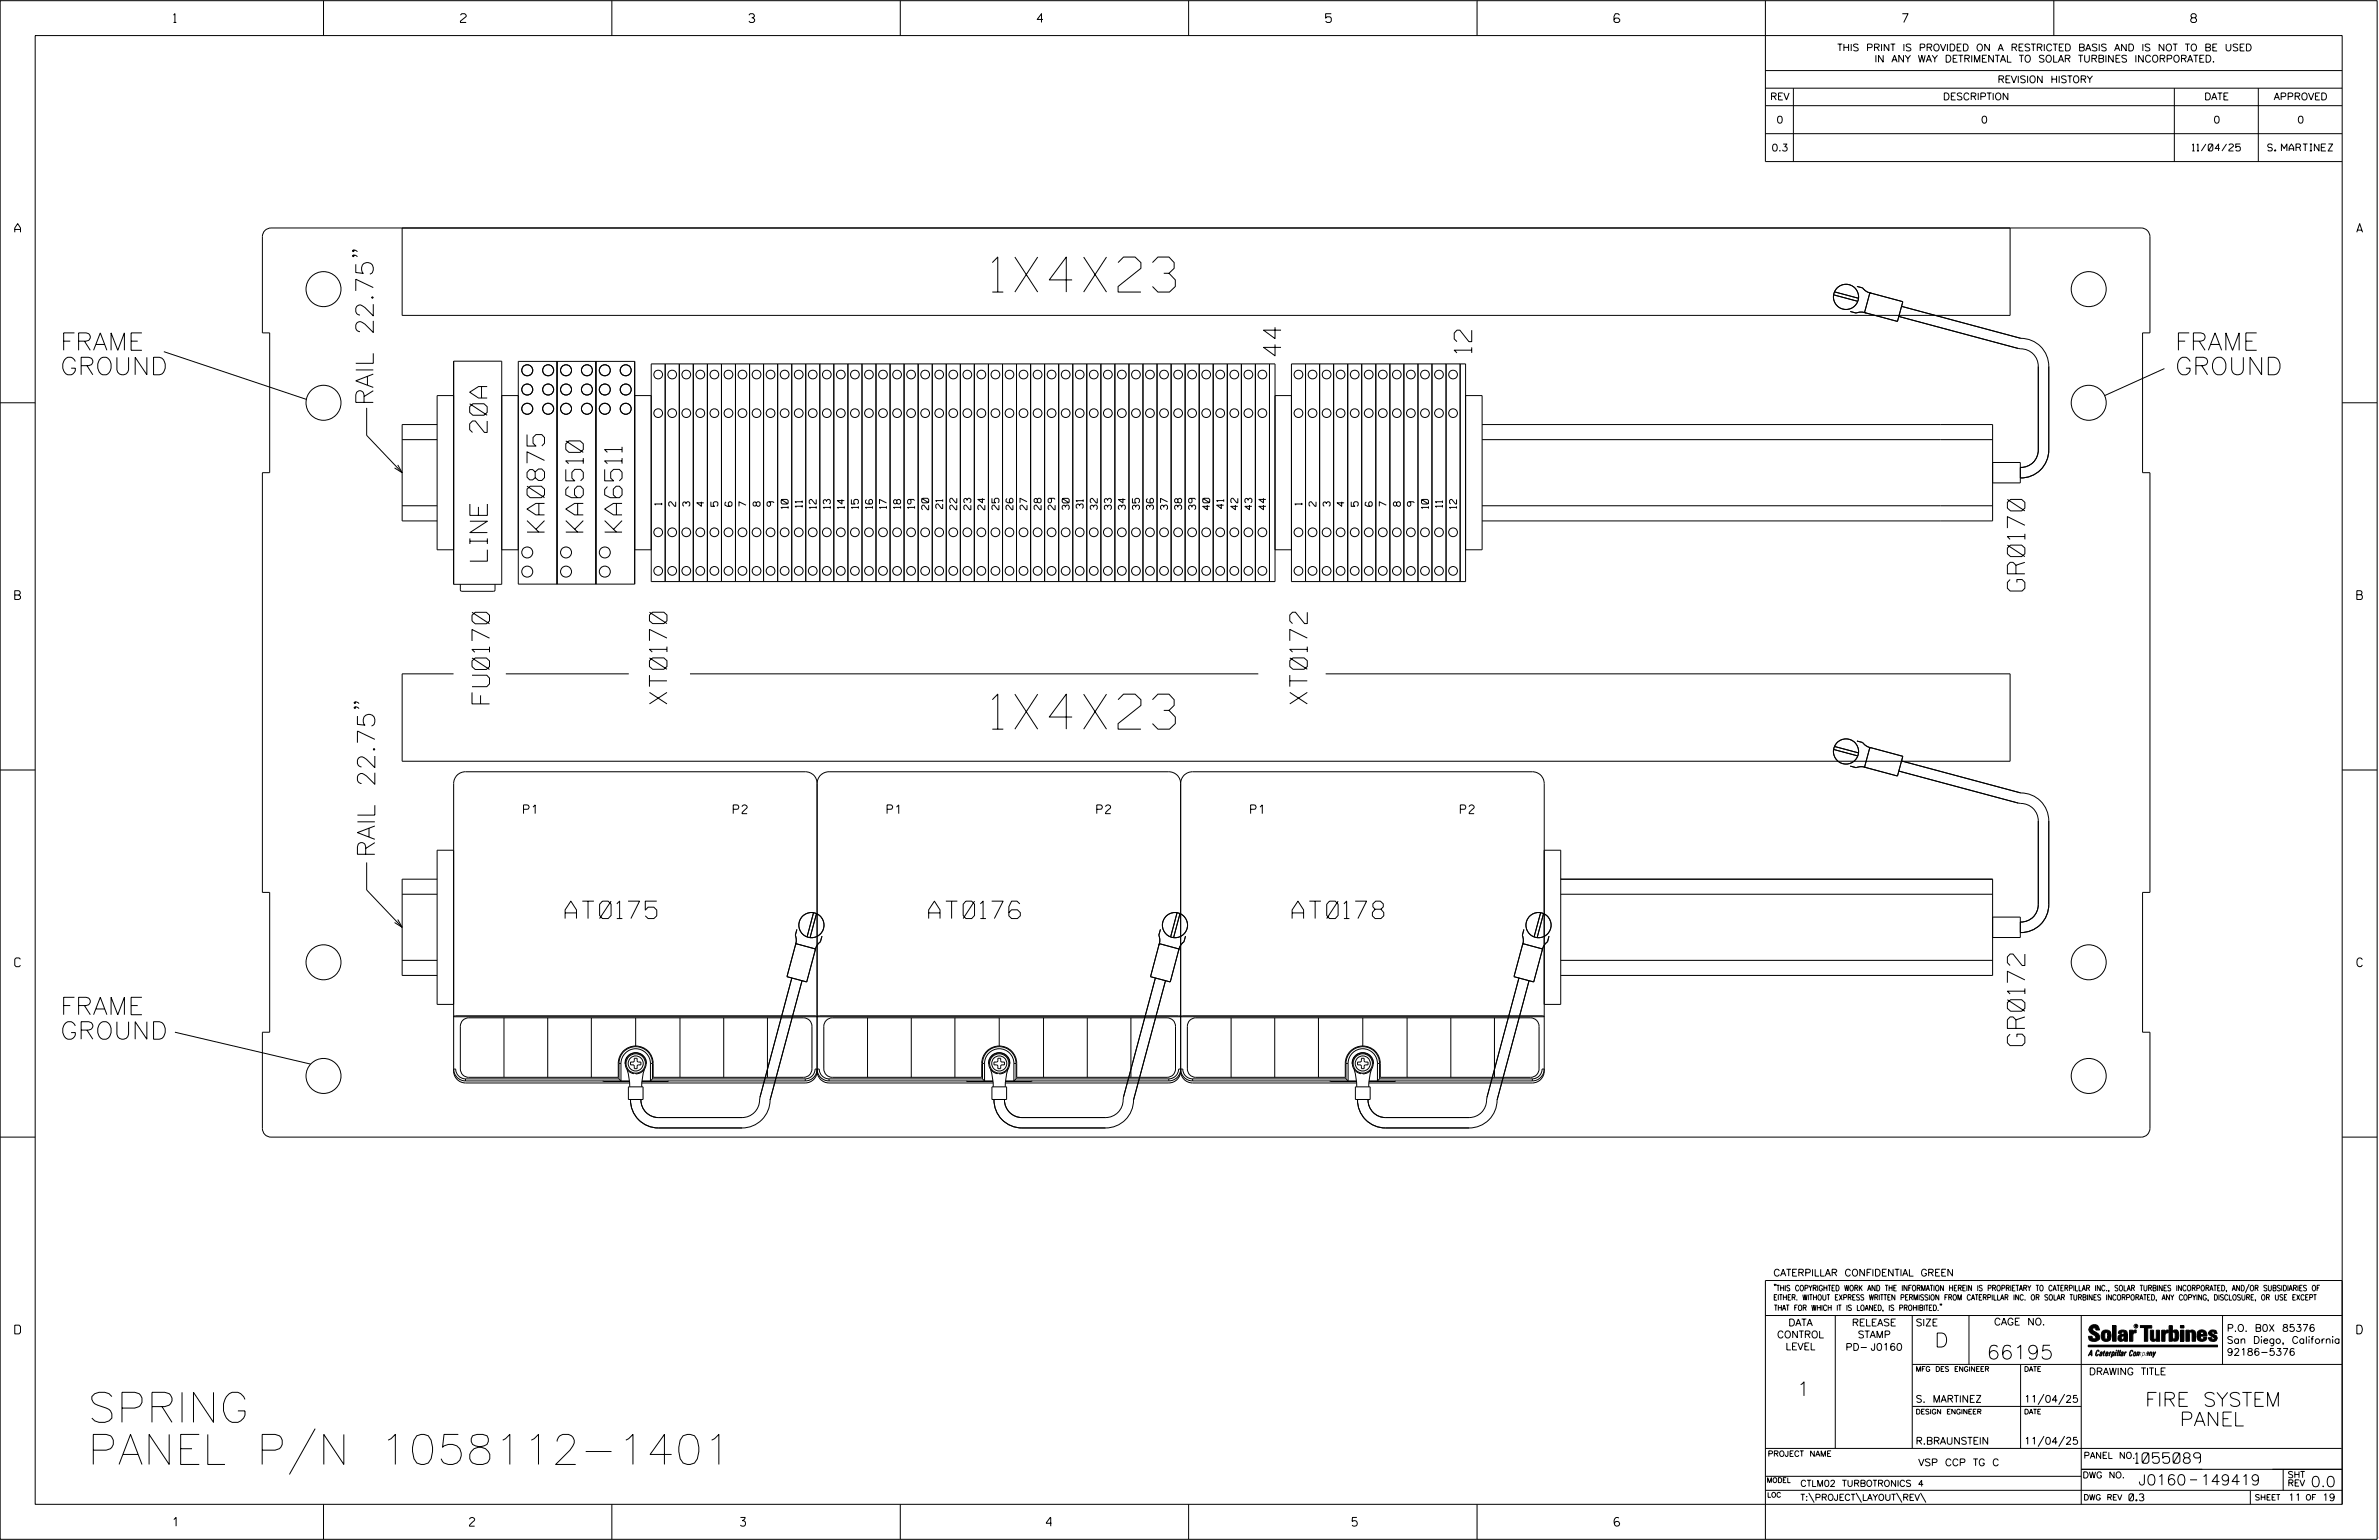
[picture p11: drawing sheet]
<svg xmlns="http://www.w3.org/2000/svg" width="864mm" height="559mm" viewBox="0 0 864 559" stroke-linecap="round" stroke-linejoin="round" font-family="sans-serif">
<defs><g id="words">
<g font-size="12.7">
<text x="360.2" y="106">1X4X23</text>
<text x="360.2" y="264.6">1X4X23</text>
</g>
<g font-size="10.9">
<text x="31.8" y="516.1">SPRING</text>
<text x="31.8" y="531.4">PANEL P/N 1058112-1401</text>
</g>
<g font-size="6.3">
<text x="21.9" y="127.1">FRAME</text>
<text x="465" y="129.1" transform="rotate(-90 465 129.1)">44</text>
<text x="534.2" y="128.1" transform="rotate(-90 534.2 128.1)">12</text>
<text x="789.6" y="127.1">FRAME</text>
<text x="21.9" y="136">GROUND</text>
<text x="789.6" y="136">GROUND</text>
<text x="135.5" y="147.2" transform="rotate(-90 135.5 147.2)">RAIL 22.75&quot;</text>
<text x="176.8" y="156.9" transform="rotate(-90 176.8 156.9)">20A</text>
<text x="197.7" y="193.1" transform="rotate(-90 197.7 193.1)">KA0875</text>
<text x="211.7" y="193.1" transform="rotate(-90 211.7 193.1)">KA6510</text>
<text x="225.8" y="193.1" transform="rotate(-90 225.8 193.1)">KA6511</text>
<text x="176.9" y="203.6" transform="rotate(-90 176.9 203.6)">LINE</text>
<text x="735" y="214.4" transform="rotate(-90 735 214.4)">GR0170</text>
<text x="177.7" y="255.4" transform="rotate(-90 177.7 255.4)">FU0170</text>
<text x="242.1" y="255.4" transform="rotate(-90 242.1 255.4)">XT0170</text>
<text x="474.6" y="255.4" transform="rotate(-90 474.6 255.4)">XT0172</text>
<text x="136.1" y="311.2" transform="rotate(-90 136.1 311.2)">RAIL 22.75&quot;</text>
<text x="205.1" y="333.3">AT0175</text>
<text x="337.1" y="333.3">AT0176</text>
<text x="469.1" y="333.3">AT0178</text>
<text x="21.9" y="368.2">FRAME</text>
<text x="21.9" y="377.1">GROUND</text>
<text x="735" y="379.4" transform="rotate(-90 735 379.4)">GR0172</text>
</g>
<g font-size="5.1">
<text x="702.3" y="488.8">D</text>
<text x="721.2" y="493.2">66195</text>
<text x="652.2" y="506.5">1</text>
<text x="778.7" y="510.3">FIRE SYSTEM</text>
<text x="791.3" y="517.4">PANEL</text>
</g>
<g font-size="3.8">
<text x="775.1" y="531">1055089</text>
<text x="776.3" y="538.9">J0160</text>
<text x="798.8" y="538.9">149419</text>
<text x="838.8" y="539.5">0.0</text>
</g>
<g font-size="3.2">
<text x="63" y="8.2">1</text>
<text x="167.2" y="8.2">2</text>
<text x="271.8" y="8.2">3</text>
<text x="376.5" y="8.2">4</text>
<text x="481.2" y="8.2">5</text>
<text x="690.6" y="8.2">7</text>
<text x="795.3" y="8.2">8</text>
<text x="5.4" y="84.3">A</text>
<text x="855.5" y="84.3">A</text>
<text x="5.4" y="217.5">B</text>
<text x="855.6" y="217.5">B</text>
<text x="190" y="295.3">P1</text>
<text x="266.2" y="295.3">P2</text>
<text x="322" y="295.3">P1</text>
<text x="398.1" y="295.3">P2</text>
<text x="454" y="295.3">P1</text>
<text x="530.1" y="295.3">P2</text>
<text x="5.4" y="350.8">C</text>
<text x="855.6" y="350.8">C</text>
<text x="5.4" y="484">D</text>
<text x="855.6" y="484">D</text>
<text x="62.8" y="553.8">1</text>
<text x="170.4" y="553.8">2</text>
<text x="268.8" y="553.8">3</text>
<text x="379.8" y="553.8">4</text>
<text x="490.8" y="553.8">5</text>
<text x="585.9" y="553.8">6</text>
</g>
<g font-size="2.5">
<text x="666.9" y="18.5">THIS PRINT IS PROVIDED ON A RESTRICTED BASIS AND IS NOT TO BE USED</text>
<text x="680.5" y="22.6">IN ANY WAY DETRIMENTAL TO SOLAR TURBINES INCORPORATED.</text>
<text x="725.1" y="30">REVISION HISTORY</text>
<text x="642.6" y="36.3">REV</text>
<text x="705.3" y="36.3">DESCRIPTION</text>
<text x="800.2" y="36.3">DATE</text>
<text x="825.4" y="36.3">APPROVED</text>
<text x="644.9" y="44.7">0</text>
<text x="719.1" y="44.7">0</text>
<text x="803.5" y="44.7">0</text>
<text x="834" y="44.7">0</text>
<text x="643.1" y="54.8">0.3</text>
<text x="795.8" y="54.8">11/04/25</text>
<text x="823.2" y="54.8">S. MARTINEZ</text>
<text x="240.2" y="183.3" transform="rotate(-90 240.2 183.3)">1</text>
<text x="245.3" y="183.7" transform="rotate(-90 245.3 183.7)">2</text>
<text x="250.4" y="183.7" transform="rotate(-90 250.4 183.7)">3</text>
<text x="255.5" y="183.7" transform="rotate(-90 255.5 183.7)">4</text>
<text x="260.6" y="183.7" transform="rotate(-90 260.6 183.7)">5</text>
<text x="265.7" y="183.7" transform="rotate(-90 265.7 183.7)">6</text>
<text x="270.8" y="183.7" transform="rotate(-90 270.8 183.7)">7</text>
<text x="275.9" y="183.7" transform="rotate(-90 275.9 183.7)">8</text>
<text x="281" y="183.7" transform="rotate(-90 281 183.7)">9</text>
<text x="286.1" y="184.5" transform="rotate(-90 286.1 184.5)">10</text>
<text x="291.2" y="184.1" transform="rotate(-90 291.2 184.1)">11</text>
<text x="296.3" y="184.5" transform="rotate(-90 296.3 184.5)">12</text>
<text x="301.4" y="184.5" transform="rotate(-90 301.4 184.5)">13</text>
<text x="306.5" y="184.5" transform="rotate(-90 306.5 184.5)">14</text>
<text x="311.6" y="184.5" transform="rotate(-90 311.6 184.5)">15</text>
<text x="316.7" y="184.5" transform="rotate(-90 316.7 184.5)">16</text>
<text x="321.8" y="184.5" transform="rotate(-90 321.8 184.5)">17</text>
<text x="326.9" y="184.5" transform="rotate(-90 326.9 184.5)">18</text>
<text x="332" y="184.5" transform="rotate(-90 332 184.5)">19</text>
<text x="337.1" y="185" transform="rotate(-90 337.1 185)">20</text>
<text x="342.2" y="184.5" transform="rotate(-90 342.2 184.5)">21</text>
<text x="347.3" y="185" transform="rotate(-90 347.3 185)">22</text>
<text x="352.4" y="185" transform="rotate(-90 352.4 185)">23</text>
<text x="357.5" y="185" transform="rotate(-90 357.5 185)">24</text>
<text x="362.6" y="185" transform="rotate(-90 362.6 185)">25</text>
<text x="367.7" y="185" transform="rotate(-90 367.7 185)">26</text>
<text x="372.8" y="185" transform="rotate(-90 372.8 185)">27</text>
<text x="377.9" y="185" transform="rotate(-90 377.9 185)">28</text>
<text x="383" y="185" transform="rotate(-90 383 185)">29</text>
<text x="388.1" y="184.9" transform="rotate(-90 388.1 184.9)">30</text>
<text x="393.2" y="184.5" transform="rotate(-90 393.2 184.5)">31</text>
<text x="398.3" y="184.9" transform="rotate(-90 398.3 184.9)">32</text>
<text x="403.4" y="184.9" transform="rotate(-90 403.4 184.9)">33</text>
<text x="408.5" y="184.9" transform="rotate(-90 408.5 184.9)">34</text>
<text x="413.6" y="184.9" transform="rotate(-90 413.6 184.9)">35</text>
<text x="418.7" y="184.9" transform="rotate(-90 418.7 184.9)">36</text>
<text x="423.8" y="184.9" transform="rotate(-90 423.8 184.9)">37</text>
<text x="428.9" y="184.9" transform="rotate(-90 428.9 184.9)">38</text>
<text x="434" y="184.9" transform="rotate(-90 434 184.9)">39</text>
<text x="439.1" y="185" transform="rotate(-90 439.1 185)">40</text>
<text x="444.2" y="184.5" transform="rotate(-90 444.2 184.5)">41</text>
<text x="449.3" y="185" transform="rotate(-90 449.3 185)">42</text>
<text x="454.4" y="185" transform="rotate(-90 454.4 185)">43</text>
<text x="459.5" y="185" transform="rotate(-90 459.5 185)">44</text>
<text x="472.6" y="183.3" transform="rotate(-90 472.6 183.3)">1</text>
<text x="477.7" y="183.7" transform="rotate(-90 477.7 183.7)">2</text>
<text x="482.8" y="183.7" transform="rotate(-90 482.8 183.7)">3</text>
<text x="487.9" y="183.7" transform="rotate(-90 487.9 183.7)">4</text>
<text x="493" y="183.7" transform="rotate(-90 493 183.7)">5</text>
<text x="503.2" y="183.7" transform="rotate(-90 503.2 183.7)">7</text>
<text x="508.3" y="183.7" transform="rotate(-90 508.3 183.7)">8</text>
<text x="513.4" y="183.7" transform="rotate(-90 513.4 183.7)">9</text>
<text x="518.5" y="184.5" transform="rotate(-90 518.5 184.5)">10</text>
<text x="523.6" y="184.1" transform="rotate(-90 523.6 184.1)">11</text>
<text x="528.7" y="184.5" transform="rotate(-90 528.7 184.5)">12</text>
<text x="643.8" y="463">CATERPILLAR CONFIDENTIAL GREEN</text>
<text x="645.1" y="485.5">CONTROL</text>
<text x="649.2" y="481.1">DATA</text>
<text x="672.3" y="481.1">RELEASE</text>
<text x="674.4" y="485.5">STAMP</text>
<text x="695.4" y="481.1">SIZE</text>
<text x="723.8" y="480.8">CAGE NO.</text>
<text x="808.4" y="483.1">P.O. B0X 85376</text>
<text x="648.2" y="489.8">LEVEL</text>
<text x="669.9" y="490">PD- J0160</text>
<text x="808.4" y="487.5">San Diego, California</text>
<text x="808.4" y="491.8">92186-5376</text>
<text x="758.3" y="498.9">DRAWING TITLE</text>
<text x="695.4" y="508.9">S. MARTINEZ</text>
<text x="734.8" y="508.9">11/04/25</text>
<text x="695.4" y="524.1">R.BRAUNSTEIN</text>
<text x="734.8" y="524.1">11/04/25</text>
<text x="696.4" y="531.9">VSP CCP TG C</text>
<text x="772.8" y="544.6">0.3</text>
<text x="830.6" y="544.6">11</text>
<text x="843" y="544.6">19</text>
</g>
<g font-size="2.3">
<text x="756.4" y="529.2">PANEL NO.</text>
<text x="653.5" y="539.4">CTLM02 TURBOTRONICS 4</text>
<text x="756" y="536.3">DWG NO.</text>
<text x="830.4" y="539.3">REV</text>
<text x="830.4" y="536.2">SHT</text>
<text x="653.5" y="544.5">T:\PROJECT\LAYOUT\REV\</text>
</g>
<g font-size="2">
<text x="643.8" y="468.4">&quot;THIS COPYRIGHTED WORK AND THE INFORMATION HEREIN IS PROPRIETARY TO CATERPILLAR INC., SOLAR TURBINES INCORPORATED, AND/OR SUBSIDIARIES OF</text>
<text x="643.8" y="471.8">EITHER. WITHOUT EXPRESS WRITTEN PERMISSION FROM CATERPILLAR INC. OR SOLAR TURBINES INCORPORATED, ANY COPYING, DISCLOSURE, OR USE EXCEPT</text>
<text x="644" y="475.6">THAT FOR WHICH IT IS LOANED, IS PROHIBITED.&quot;</text>
<text x="641.7" y="528.5">PROJECT NAME</text>
<text x="756.3" y="544.3">DWG REV</text>
<text x="818.5" y="544.3">SHEET</text>
<text x="836.9" y="544.3">OF</text>
</g>
<g font-size="1.8">
<text x="695.4" y="497.6">MFG DES ENGINEER</text>
<text x="734.8" y="497.6">DATE</text>
<text x="695.4" y="513.1">DESIGN ENGINEER</text>
<text x="734.8" y="513.1">DATE</text>
<text x="641.3" y="538">MODEL</text>
<text x="641.5" y="543.3">LOC</text>
</g>
<text font-size=".9" x="775.1" y="481.7">R</text>
</g></defs>
<g fill="none" stroke="#000" stroke-width=".36">
<path d="M.1 .2h862.8v558.4h-862.8zM12.8 12.9h837.4v533h-837.4zM117.4 .2v12.7M222.1 .2v12.7M326.8 .2v12.7M431.5 .2v12.7M536.2 .2v12.7M587.9 5.5l-.5-.5h-1l-.5 1v1.7l.5 .4h1l.6-.4v-.6l-.6-.5h-1l-.5 .5M640.9 .2v58.4h209.3M745.6 .2v12.7M640.9 25.6h209.3M640.9 32h209.3"/>
<path d="M640.9 38.3h209.3M651 32v26.6M789.3 32v26.6M819.8 32v26.6M640.9 48.5h209.3M96.2 83.6l.8-.5 1.4-.4h678.9a3.2 3.2 0 0 1 3.2 3.2v34.9h-2.7v50.7h2.7v152.3h-2.7v50.7h2.7v34.9a3.2 3.2 0 0 1-3.2 3.2h-678.9a3.1 3.1 0 0 1-3.2-3.2v-34.9h2.7v-50.7h-2.7v-152.3h2.7v-50.7h-2.7v-34.9l.4-1.4zM128.2 92.6l.4 .3-.4 .3-.3-.3a1.21 1.21 0 0 1 1.9 .3M128.2 90.7l.4 .4-.4 .2-.3-.2 .3-.4h.6l1 .6M729.7 82.7v31.7h-583.7v-31.7M665.7 107l8.7 2.3M665.9 105.9l8.8 2.3M671.7 113l2.1 .6 1.8-.4 1.7 .4"/>
<path d="M674.1 103.9l2 .6 1.4 1.2 1.7 .7M678.8 106.3l11.9 3.2-1.9 7.1-12-3.2zM689.3 114.8l43.3 11.6a6.7 6.7 0 0 1 7.3 6.5v30.4a6.3 6.3 0 0 1-6.5 6.3M690.3 111.2l43.3 11.6a10.1 10.1 0 0 1 10.1 10.1v30.4a10.1 10.1 0 0 1-10.3 10.1M59.5 127.6l51.7 17.3M164.7 131.1h17.4v80.9h-17.4zM188.1 131.1h42.3v80.8h-42.3zM202.2 131.1v80.8M216.3 131.1v80.8M236.4 132h226.4v79h-226.4zM241.5 132v79M246.6 132v79"/>
<path d="M251.7 132v79M256.8 132v79M261.9 132v79M267 132v79M272.1 132v79M277.2 132v79M282.3 132v79M287.4 132v79M292.5 132v79M297.6 132v79M302.7 132v79M307.8 132v79"/>
<path d="M312.9 132v79M318 132v79M323.1 132v79M328.2 132v79M333.3 132v79M338.4 132v79M343.5 132v79M348.6 132v79M353.7 132v79M358.8 132v79M363.9 132v79M369 132v79"/>
<path d="M374.1 132v79M379.2 132v79M384.3 132v79M389.4 132v79M394.5 132v79M399.6 132v79M404.7 132v79M409.8 132v79M414.9 132v79M420 132v79M425.1 132v79M430.2 132v79"/>
<path d="M435.3 132v79M440.4 132v79M445.5 132v79M450.6 132v79M455.7 132v79M460.8 132v79M468.8 132h63.2v79h-63.2zM473.9 132v79M479 132v79M484.1 132v79M489.2 132v79M494.3 132v79"/>
<path d="M499.4 132v79M504.5 132v79M509.6 132v79M514.7 132v79M519.8 132v79M524.9 132v79M530 132v79M785.7 133.7l-21.7 9.8M.1 146.2h12.7M133.1 148v10l12.9 13.5M146 159.5h12.7M158.7 154.1h-12.7v34.9h12.7"/>
<path d="M164.7 143.5h-6v56h6M182.1 143.5h6M230.4 143.5h6M462.8 143.5h6M532 143.5h6v56h-6M538 159.5h185.3M538 154.1h185.3v34.9h-185.3M850.2 146.2h12.7M144.4 168.7l1.6 2.8-2.8-1.7M723.3 167.8h10.1v7.4h-10.1M146 183.5h12.7M182.1 199.5h6"/>
<path d="M230.4 199.5h6M462.8 199.5h6M496 182.1l-.4 .4v.8l.8 .4h1.3l.4-.4v-.8l-.4-.4h-.4l-.4 .4v.8l.4 .4M538 183.5h185.3M167.1 212v2l.5 .6h11.6l.5-.6v-2M128.8 256.5l.3 .3-.3 .3-.3-.3 .3-.3h.6l1 .6M128.8 254.7l.3 .3-.3 .3-.3-.3a1.21 1.21 0 0 1 1.9 .3M164.6 244.5h-18.6v31.7h583.7v-31.7h-248.5M183.6 244.5h44.6M250.5 244.5h206.3M.1 279.4h12.7M665.7 272l8.7 2.3"/>
<path d="M665.9 270.9l8.8 2.3M671.7 278l2.1 .6 1.8-.4 1.7 .3M674.1 268.9l2 .5 1.4 1.3 1.7 .7M678.8 271.2l11.9 3.2-1.9 7.2-12-3.2zM689.3 279.8l43.3 11.6a6.7 6.7 0 0 1 7.3 6.5v30.3a6.3 6.3 0 0 1-6.5 6.4M690.3 276.1l43.3 11.6a10.1 10.1 0 0 1 10.1 10.2v30.3a10.1 10.1 0 0 1-10.3 10.2M850.2 279.4h12.7M296.6 284.3a4.3 4.3 0 0 1 4.4-4.3h123.3a4.3 4.3 0 0 1 4.3 4.3M296.6 284.3a4.2 4.2 0 0 0-4.3-4.3h-123.3a4.3 4.3 0 0 0-4.3 4.3v104.4a4.3 4.3 0 0 0 4.3 4.3h59.6M296.6 284.3v104.4M428.6 284.3a4.3 4.3 0 0 1 4.3-4.3h123.4a4.3 4.3 0 0 1 4.3 4.3v104.4a4.3 4.3 0 0 1-4.3 4.3h-59.4M428.6 284.3v104.4"/>
<path d="M133.1 312.9v10l12.9 13.6M158.7 319h-12.7v34.9h12.7M164.7 308.5h-6v56h6M560.6 308.5h6v56h-6M566.6 319h156.7v34.9h-156.7M144.4 333.7l1.6 2.8-2.8-1.7M146 324.5h12.7M289.3 337.3l-.6 2.1 .4 1.7-.4 1.8M295.3 331.2l-2.3 8.7M296.4 331.5l-2.4 8.8M298.4 339.7l-.6 2-1.2 1.4-.7 1.7M421.3 337.3l-.6 2.1 .3 1.7-.3 1.8"/>
<path d="M427.3 331.2l-2.3 8.7M428.3 331.5l-2.3 8.8M430.4 339.7l-.6 2-1.3 1.4-.6 1.7M553.2 337.3l-.6 2.1 .4 1.7-.3 1.8M559.3 331.2l-2.4 8.7M560.3 331.5l-2.3 8.8M562.3 339.7l-.5 2-1.3 1.4-.6 1.7M566.6 324.5h156.7M723.3 332.8h10.1v7.4h-10.1M146 348.5h12.7M287.4 354.9l-11.5 43.3a6.7 6.7 0 0 1-6.5 7.3h-30.4a6.4 6.4 0 0 1-6.3-6.5M288.9 342.4l7.2 1.9-3.3 12-7.1-1.9z"/>
<path d="M291.1 355.8l-11.6 43.4a10.2 10.2 0 0 1-10.1 10.1h-30.4a10.1 10.1 0 0 1-10.1-10.3M419.4 354.9l-11.6 43.3a6.7 6.7 0 0 1-6.4 7.3h-30.4a6.4 6.4 0 0 1-6.4-6.5M420.8 342.4l7.2 1.9-3.2 12-7.1-1.9zM423.1 355.8l-11.6 43.4a10.1 10.1 0 0 1-10.1 10.1h-30.4a10.1 10.1 0 0 1-10.2-10.3M551.4 354.9l-11.6 43.3a6.7 6.7 0 0 1-6.5 7.3h-30.3a6.4 6.4 0 0 1-6.4-6.5M552.8 342.4l7.2 1.9-3.2 12-7.2-1.9zM555.1 355.8l-11.6 43.4a10.1 10.1 0 0 1-10.2 10.1h-30.3a10.1 10.1 0 0 1-10.2-10.3M566.6 348.5h156.7M63.5 374.5l49.2 11.6M164.7 368.8l.7-.2h130.5l.7 .3 .8-.3h130.4l.8 .3 .8-.3h130.4l.8 .3zM168 370.2l1.2-.7 .9-.2h121.6a3.1 3.1 0 0 1 3 3.1v15.5a3 3 0 0 1-3 3h-54.6v-5a6.3 6.3 0 0 0-6.3-6.3 6.3 6.3 0 0 0-6.4 6.3v5h-54.3a3 3 0 0 1-3-3v-15.5l.3-1.4zM183 369.3v21.6"/>
<path d="M198.8 369.3v21.6M214.7 369.3v21.6M230.8 369.3v10.3M246.8 369.3v21.6M262.7 369.3v21.6M278.6 369.3v21.6M300 370.2l1.2-.7 .9-.2h121.6a3.1 3.1 0 0 1 3 3.1v15.5a3 3 0 0 1-3 3h-54.6v-5a6.4 6.4 0 0 0-6.4-6.3 6.4 6.4 0 0 0-6.3 6.3v5h-54.3a3.1 3.1 0 0 1-3.1-3v-15.5l.2-1zM314.9 369.3v21.6M330.8 369.3v21.6M346.6 369.3v21.6M362.7 369.3v10.3M378.8 369.3v21.6"/>
<path d="M394.7 369.3v21.6M410.5 369.3v21.6M431.9 370.2l1.2-.7 1-.2h121.5a3.1 3.1 0 0 1 3.1 3.1v15.5a3.1 3.1 0 0 1-3.1 3h-54.5v-5a6.4 6.4 0 0 0-6.4-6.3 6.4 6.4 0 0 0-6.3 6.3v5h-54.3a3 3 0 0 1-3.1-3v-15.5l.4-1.4zM446.9 369.3v21.6M462.7 369.3v21.6M478.6 369.3v21.6M494.7 369.3v10.3M510.8 369.3v21.6M526.7 369.3v21.6M542.5 369.3v21.6M169 391.5a3.6 3.6 0 0 1-3.6-3.6h-.7a4.3 4.3 0 0 0 4.3 4.3M169 391.5v.7"/>
<path d="M169 392.2h59.5M169 391.5h55.7M218.8 392.2l.2 .2h9.5M224.7 385.9a6.1 6.1 0 0 1 6.1-6.1 6.1 6.1 0 0 1 6.1 6.1M224.7 385.9h.7M224.7 385.9v5.6M225.4 385.9a5.3 5.3 0 0 1 5.4-5.4 5.3 5.3 0 0 1 5.3 5.4M225.4 385.9v6.3l-.7-.7M227.6 388l.8 3.2 .2 3.2M228.1 394.4h5.3v4.6h-5.3zM228.9 385.4l1.1-.1 .3-1.3h1l.2 1.3 1.2 .1v1l-1.2 .1-.2 1.3h-1l-.1-1.2-1.3-.2zM230.2 389.3l-.1 .3a3.8 3.8 0 0 1-2.2-6.1 3.8 3.8 0 0 1 6.4 .8 3.8 3.8 0 0 1-3.5 5.4v-.3"/>
<path d="M233 392.2h59.3M233.9 388l-.7 3.2-.3 3.2M234.6 386a3.8 3.8 0 0 0-3.8-4 3.8 3.8 0 0 0-3.8 4M236.1 385.9v6.3l.8-.7M236.1 385.9h.8M236.9 385.9v5.6M236.9 391.5h55.4M242.7 392.2l-.2 .2h-9.5M292.3 392.2a4.3 4.3 0 0 0 4.3-4.3 4.3 4.3 0 0 0 4.4 4.3M292.3 391.5v.7M296.6 388.7a4.3 4.3 0 0 1-4.3 4.3h-59.3M296.6 388.7a4.3 4.3 0 0 0 4.4 4.3h59.5"/>
<path d="M301 392.2h59.5M301 391.5h55.7M301 391.5v.7M301 391.5a3.6 3.6 0 0 1-3.6-3.6h-1.5a3.6 3.6 0 0 1-3.6 3.6M350.8 392.2l.2 .2h9.5M356.7 385.9a6.1 6.1 0 0 1 6-6.1 6.1 6.1 0 0 1 6.1 6.1M356.7 385.9h.7M356.7 385.9v5.6M357.4 385.9v6.3l-.7-.7M357.4 385.9a5.3 5.3 0 0 1 5.3-5.4 5.3 5.3 0 0 1 5.4 5.4M359.6 388l.7 3.2 .3 3.2M360.1 394.4h5.3v4.6h-5.3z"/>
<path d="M360.8 385.4l1.2-.1 .2-1.3h1.1l.2 1.3 1.1 .1v1l-1.1 .1-.2 1.3h-1.1v-1.2l-1.4-.2zM362.1 389.3v.3a3.8 3.8 0 0 1-2.3-6.1 3.8 3.8 0 0 1 6.5 .8 3.8 3.8 0 0 1-3.6 5.4v-.3M365 392.2h59.3M365.9 388l-.7 3.2-.3 3.2M366.5 386a3.8 3.8 0 0 0-3.8-4 3.8 3.8 0 0 0-3.7 4M368.1 385.9h.7M368.1 385.9v6.3l.7-.7M368.8 391.5h55.5M368.8 385.9v5.6M374.6 392.2l-.1 .2h-9.5M424.3 392.2a4.3 4.3 0 0 0 4.3-4.3 4.3 4.3 0 0 0 4.3 4.3M424.3 391.5v.7"/>
<path d="M428.6 388.7a4.3 4.3 0 0 1-4.3 4.3h-59.4M428.6 388.7a4.3 4.3 0 0 0 4.3 4.3h59.6M432.9 392.2h59.5M432.9 391.5h55.7M432.9 391.5v.7M432.9 391.5a3.6 3.6 0 0 1-3.5-3.6h-1.6a3.6 3.6 0 0 1-3.5 3.6M482.7 392.2l.3 .2h9.4M488.6 385.9a6.1 6.1 0 0 1 6.1-6.1 6.1 6.1 0 0 1 6.1 6.1M488.6 385.9h.8M488.6 385.9v5.6M489.4 385.9v6.3l-.8-.7M489.4 385.9a5.3 5.3 0 0 1 5.3-5.4 5.3 5.3 0 0 1 5.3 5.4"/>
<path d="M491.6 388l.7 3.2 .2 3.2M492 394.4h5.4v4.6h-5.4zM492.8 385.4l1.1-.1 .3-1.3h1l.1 1.1 1.3 .3v1l-1.1 .1-.3 1.3h-1l-.1-1.2-1.3-.2zM494.1 389.3l-.1 .3a3.8 3.8 0 0 1-2.2-6 3.8 3.8 0 0 1 6.4 .6 3.8 3.8 0 0 1-3.5 5.5v-.3M497 392.2h59.3M497.8 388l-.7 3.2-.2 3.2M498.5 386a3.8 3.8 0 0 0-3.8-4 3.8 3.8 0 0 0-3.8 4M500 385.9h.8M500 385.9v6.3l.8-.7M500.8 391.5h55.5M500.8 385.9v5.6M506.6 392.2l-.2 .2h-9.4"/>
<path d="M556.3 391.5a3.6 3.6 0 0 0 3.5-3.6h.8a4.3 4.3 0 0 1-4.3 4.3M556.3 391.5v.7M.1 412.6h12.7M850.2 412.6h12.7M640.9 477.3h209.3M644.2 466.1l-.1 .4M644.7 466.1l-.2 .4M666.2 477.3v48.3M694.2 477.3v48.3M704.4 473.3l-.1 .4M704.8 473.3l-.1 .4M714.8 477.3v17.8"/>
<path d="M755.5 477.3v68.6M806.8 477.3v17.8M816.5 466l-1.4 3.1M850.2 464.6h-209.3v94M850.2 464.8v81.1M694.2 495.1h156M733.5 495.1v30.5M758.6 481.4a2.02 2.02 0 0 1 3.1-.1l.5 1.3h-1.3l-.2-.6-.4-.2-.6 .1-.1 .4 .4 .7a2.46 2.46 0 0 1 2.2 2.9 2.83 2.83 0 0 1-3.8 .3l-.3-1.3h1.3l.2 .7 .6 .3 .5-.2 .2-.5-.4-.6-1.9-1.2-.4-.9zM759.2 491.3h-.7l.7-1.2v1.9h.2l-.1-2.1-1.3 2.1 .5-.5h.7M761.3 490l.3-.2 .4 .3-.1 .3-.3-.4-.4 .3-.3 1.6h.4l.4-.5-.3 .6-.4 .1-.3-.4zM762.6 490.6l.5-.1-.1 1.4h-.9a.74 .74 0 0 1 .9-.8l-.3 .7-.5 .1 .2-.5 .6-.2v-.5l-.7 .2zM763 483.2a2.17 2.17 0 0 1 3.1 0l.3 1.4-.3 1.5a2.17 2.17 0 0 1-3.1 0l-.3-1.5z"/>
<path d="M763.6 490.5l.4-.4 .2 .6h-.3l-.3 .9 .2 .4-.3-.1zM764.1 483.7l.5-.4 .4 .3v2.2l-.4 .2-.5-.2zM764.6 491.1l.6 .2v-.7l-.4-.1-.4 .6-.1 .8h.6M764.6 491.1l-.1 .8h.4M764.6 482.6v.8M764.8 490.7l.4 .1v.3h-.6zM765 491.5l-.1 .4zM766 490.5l-.5 1.5zM766 490.8l.4-.3-.4 .4M766.9 481h1.3v5.7h-1.3zM767 490.8l.5 .1-.3 .8-.4 .2zM767.3 490.5h-.5l-.5 2"/>
<path d="M767.3 490.5a.8 .8 0 0 1 .2 1 .8 .8 0 0 1-.9 .4l-.1 .6M767.3 490.5l-.1 .2M768.1 490.5l-.4 1.5zM768.2 489.9h.3l-.1 .2h-.2zM769 489.9l-.5 2.1zM769.7 489.9l-.6 2.1zM770.1 491.4l.5-.3-.5 .8zM770.4 491.9h.1M770.6 491.1l.1-.4-.7 .2 .1-.3 .6-.1 .2 .3-.5 1.1M770.6 491.1a.74 .74 0 0 0-.8 .8h.6M771 484.8h-.7l-.3 .6 .4 .7 .5-.3 .1-2.4h-.8l-.1 .4h-1.2a1.71 1.71 0 0 1 1.8-1.3 1.71 1.71 0 0 1 1.6 1.4v2.8h-1.1l-.1-.6M771 484.2l-1.5 .1a1.41 1.41 0 0 0 0 2.4l.5 .1 1.1-.7"/>
<path d="M771.2 486.1h-.1M771.4 490.5l.1 .3 .4-.3-.9 1.5zM771.5 490.8h.1M773 482.7h1.2v.5l.5-.5 .7-.1v1h-.6l-.5 .4-.1 2.7h-1.2zM773.3 490.3l.6-.4 .4 .2-.1 .4-.3-.4a1.28 1.28 0 0 0-.5 1.8l.6-.4-.1 .4-.8 .1zM774.7 490.8l.5-.3a.88 .88 0 0 1 .2 .9 .88 .88 0 0 1-.7 .7l-.2-.2zM774.8 490.9h.5l-.3 1h-.3l-.2-.2zM775.2 490.5l-.1 .2M776.8 481h4.3v.9h-1.5v4.8h-1.3M776.8 490.6l-.8 .2v-.3l-.4 1.5 .8-1.3v1.3l.3-1.2M779.3 491.1h.4M779.6 490.5h.3l-.3 1.4"/>
<path d="M779.6 490.7h.2l-.1 .4M779.7 491.1l-.1 .4M779.7 491.1l-.4 .2M780.1 492l.4-1.5 .1 .3 .3-.3 .3 .2-.3 1.3v-1.3l-.7 1.3M780.6 482.7h1.2v2.7l.1 .4 .4 .3 .4-.7v-2.7h1.2l.1 4h-1.3v-.5l-1.1 .6-.7-.3-.3-.7zM781.6 492.5l1-2-.8 1.3-.2-1.3-.2 2M784.7 482.7h1.2v.5l.5-.5 .7-.1v1h-.5l-.6 .4-.1 2.7h-1.2zM787.4 481h1.2v2a1.4 1.4 0 0 1 2.2 .2l.1 1.4-.4 1.9-1.5 .1-.4-.5v-1l.5 .9 .5-.3v-2.1l-.5-.4-.5 .7v2.8h-1.2zM791.5 482.7h1.3v4h-1.3zM791.5 481h1.3v.9h-1.3zM793.5 482.7h1.3v.4l.7-.5 1.1 .2 .4 .6v3.3h-1.2l-.3-3.4-.7 .2v3.2h-1.3zM794.8 483.1h.1"/>
<path d="M797.7 483.2a1.92 1.92 0 0 1 2.4-.5 1.92 1.92 0 0 1 1 2.1h-2.3v.8l.6 .5 .5-.3v-.5h1.2a1.83 1.83 0 0 1-2.1 1.4 1.83 1.83 0 0 1-1.5-2.1zM798.8 484.2v.6M799.1 483.4h.6l.2 .8h-1.1zM804.6 482.9a1.84 1.84 0 0 0-2.9 .8 3.3 3.3 0 0 0 2.2 1.9l-.5 .5-.4-.3-.1-.4h-1.2l.1 .6a1.92 1.92 0 0 0 2.9 .4M804.9 483.8h-1.2l-.2-.6-.5 .1-.1 .3 .1 .3 1.8 .9M805.1 488.1h-47.1v.6h47.1M114.4 518.4l-9.3 16.6M694.2 510.3h61.3M742 505.8l-2.2 3.9M749.5 505.8l-2.2 3.9M640.9 525.6h209.2M640.9 535.7h114.6"/>
<path d="M742 521.1l-2.2 3.8M749.5 521.1l-2.2 3.8M755.5 533.2h94.7M795 537h2.6M828.8 533.2v7.6M117.4 545.9v12.7M222.1 545.9v12.7M326.8 545.9v12.7M431.5 545.9v12.7M536.2 545.9v12.7M640.9 540.8h209.3M656.6 541.7l2 3.5"/>
<path d="M673.8 541.7l1.9 3.5M688.4 541.7l2 3.5M697.2 541.7l1.9 3.5M816.9 541v4.9"/>
<circle cx="117.4" cy="104.9" r="6.3"/>
<circle cx="670.1" cy="107.7" r="4.6"/>
<circle cx="758.2" cy="104.9" r="6.3"/>
<circle cx="191.4" cy="134.4" r="2"/>
<circle cx="199" cy="134.4" r="2"/>
<circle cx="205.5" cy="134.4" r="1.99"/>
<circle cx="213.1" cy="134.4" r="1.99"/>
<circle cx="219.6" cy="134.4" r="1.99"/>
<circle cx="227.1" cy="134.4" r="1.99"/>
<circle cx="238.9" cy="135.9" r="1.58"/>
<circle cx="244" cy="135.9" r="1.58"/>
<circle cx="249.1" cy="135.9" r="1.58"/>
<circle cx="254.2" cy="135.9" r="1.58"/>
<circle cx="259.3" cy="135.9" r="1.58"/>
<circle cx="264.4" cy="135.9" r="1.58"/>
<circle cx="269.5" cy="135.9" r="1.58"/>
<circle cx="274.6" cy="135.9" r="1.58"/>
<circle cx="279.7" cy="135.9" r="1.58"/>
<circle cx="284.8" cy="135.9" r="1.58"/>
<circle cx="289.9" cy="135.9" r="1.58"/>
<circle cx="295" cy="135.9" r="1.58"/>
<circle cx="300.1" cy="135.9" r="1.58"/>
<circle cx="305.2" cy="135.9" r="1.58"/>
<circle cx="310.3" cy="135.9" r="1.58"/>
<circle cx="315.4" cy="135.9" r="1.58"/>
<circle cx="320.5" cy="135.9" r="1.58"/>
<circle cx="325.6" cy="135.9" r="1.58"/>
<circle cx="330.7" cy="135.9" r="1.58"/>
<circle cx="335.8" cy="135.9" r="1.58"/>
<circle cx="340.9" cy="135.9" r="1.58"/>
<circle cx="346" cy="135.9" r="1.58"/>
<circle cx="351.1" cy="135.9" r="1.58"/>
<circle cx="356.2" cy="135.9" r="1.58"/>
<circle cx="361.3" cy="135.9" r="1.58"/>
<circle cx="366.4" cy="135.9" r="1.58"/>
<circle cx="371.5" cy="135.9" r="1.58"/>
<circle cx="376.6" cy="135.9" r="1.58"/>
<circle cx="381.7" cy="135.9" r="1.58"/>
<circle cx="386.9" cy="135.9" r="1.58"/>
<circle cx="392" cy="135.9" r="1.58"/>
<circle cx="397.1" cy="135.9" r="1.58"/>
<circle cx="402.2" cy="135.9" r="1.58"/>
<circle cx="407.2" cy="135.9" r="1.58"/>
<circle cx="412.4" cy="135.9" r="1.58"/>
<circle cx="417.5" cy="135.9" r="1.58"/>
<circle cx="422.6" cy="135.9" r="1.58"/>
<circle cx="427.7" cy="135.9" r="1.58"/>
<circle cx="432.8" cy="135.9" r="1.58"/>
<circle cx="437.9" cy="135.9" r="1.58"/>
<circle cx="443" cy="135.9" r="1.58"/>
<circle cx="448.1" cy="135.9" r="1.58"/>
<circle cx="453.2" cy="135.9" r="1.58"/>
<circle cx="458.3" cy="135.9" r="1.58"/>
<circle cx="471.4" cy="135.9" r="1.58"/>
<circle cx="476.5" cy="135.9" r="1.58"/>
<circle cx="481.6" cy="135.9" r="1.58"/>
<circle cx="486.7" cy="135.9" r="1.58"/>
<circle cx="491.8" cy="135.9" r="1.58"/>
<circle cx="496.9" cy="135.9" r="1.58"/>
<circle cx="502" cy="135.9" r="1.58"/>
<circle cx="507.1" cy="135.9" r="1.58"/>
<circle cx="512.2" cy="135.9" r="1.58"/>
<circle cx="517.3" cy="135.9" r="1.58"/>
<circle cx="522.4" cy="135.9" r="1.58"/>
<circle cx="527.5" cy="135.9" r="1.58"/>
<circle cx="117.4" cy="146.2" r="6.3"/>
<circle cx="191.4" cy="141.3" r="2"/>
<circle cx="191.4" cy="148.3" r="1.99"/>
<circle cx="199" cy="141.3" r="2"/>
<circle cx="199" cy="148.3" r="1.99"/>
<circle cx="205.5" cy="141.3" r="1.99"/>
<circle cx="205.5" cy="148.3" r="1.99"/>
<circle cx="213.1" cy="141.3" r="1.99"/>
<circle cx="213.1" cy="148.3" r="1.99"/>
<circle cx="219.6" cy="141.3" r="1.99"/>
<circle cx="219.6" cy="148.3" r="1.99"/>
<circle cx="227.1" cy="141.3" r="1.99"/>
<circle cx="227.1" cy="148.3" r="1.99"/>
<circle cx="238.9" cy="149.9" r="1.58"/>
<circle cx="244" cy="149.9" r="1.58"/>
<circle cx="249.1" cy="149.9" r="1.58"/>
<circle cx="254.2" cy="149.9" r="1.58"/>
<circle cx="259.3" cy="149.9" r="1.58"/>
<circle cx="264.4" cy="149.9" r="1.58"/>
<circle cx="269.5" cy="149.9" r="1.58"/>
<circle cx="274.6" cy="149.9" r="1.58"/>
<circle cx="279.7" cy="149.9" r="1.58"/>
<circle cx="284.8" cy="149.9" r="1.58"/>
<circle cx="289.9" cy="149.9" r="1.58"/>
<circle cx="295" cy="149.9" r="1.58"/>
<circle cx="300.1" cy="149.9" r="1.58"/>
<circle cx="305.2" cy="149.9" r="1.58"/>
<circle cx="310.3" cy="149.9" r="1.58"/>
<circle cx="315.4" cy="149.9" r="1.58"/>
<circle cx="320.5" cy="149.9" r="1.58"/>
<circle cx="325.6" cy="149.9" r="1.58"/>
<circle cx="330.7" cy="149.9" r="1.58"/>
<circle cx="335.8" cy="149.9" r="1.58"/>
<circle cx="340.9" cy="149.9" r="1.58"/>
<circle cx="346" cy="149.9" r="1.58"/>
<circle cx="351.1" cy="149.9" r="1.58"/>
<circle cx="356.2" cy="149.9" r="1.58"/>
<circle cx="361.3" cy="149.9" r="1.58"/>
<circle cx="366.4" cy="149.9" r="1.58"/>
<circle cx="371.5" cy="149.9" r="1.58"/>
<circle cx="376.6" cy="149.9" r="1.58"/>
<circle cx="381.7" cy="149.9" r="1.58"/>
<circle cx="386.9" cy="149.9" r="1.58"/>
<circle cx="392" cy="149.9" r="1.58"/>
<circle cx="397.1" cy="149.9" r="1.58"/>
<circle cx="402.2" cy="149.9" r="1.58"/>
<circle cx="407.2" cy="149.9" r="1.58"/>
<circle cx="412.4" cy="149.9" r="1.58"/>
<circle cx="417.5" cy="149.9" r="1.58"/>
<circle cx="422.6" cy="149.9" r="1.58"/>
<circle cx="427.7" cy="149.9" r="1.58"/>
<circle cx="432.8" cy="149.9" r="1.58"/>
<circle cx="437.9" cy="149.9" r="1.58"/>
<circle cx="443" cy="149.9" r="1.58"/>
<circle cx="448.1" cy="149.9" r="1.58"/>
<circle cx="453.2" cy="149.9" r="1.58"/>
<circle cx="458.3" cy="149.9" r="1.58"/>
<circle cx="471.4" cy="149.9" r="1.58"/>
<circle cx="476.5" cy="149.9" r="1.58"/>
<circle cx="481.6" cy="149.9" r="1.58"/>
<circle cx="486.7" cy="149.9" r="1.58"/>
<circle cx="491.8" cy="149.9" r="1.58"/>
<circle cx="496.9" cy="149.9" r="1.58"/>
<circle cx="502" cy="149.9" r="1.58"/>
<circle cx="507.1" cy="149.9" r="1.58"/>
<circle cx="512.2" cy="149.9" r="1.58"/>
<circle cx="517.3" cy="149.9" r="1.58"/>
<circle cx="522.4" cy="149.9" r="1.58"/>
<circle cx="527.5" cy="149.9" r="1.58"/>
<circle cx="758.2" cy="146.2" r="6.3"/>
<circle cx="238.9" cy="193.1" r="1.58"/>
<circle cx="244" cy="193.1" r="1.59"/>
<circle cx="249.1" cy="193.1" r="1.59"/>
<circle cx="254.2" cy="193.1" r="1.59"/>
<circle cx="259.3" cy="193.1" r="1.59"/>
<circle cx="264.4" cy="193.1" r="1.58"/>
<circle cx="269.5" cy="193.1" r="1.59"/>
<circle cx="274.6" cy="193.1" r="1.59"/>
<circle cx="279.7" cy="193.1" r="1.59"/>
<circle cx="284.8" cy="193.1" r="1.59"/>
<circle cx="289.9" cy="193.1" r="1.58"/>
<circle cx="295" cy="193.1" r="1.59"/>
<circle cx="300.1" cy="193.1" r="1.59"/>
<circle cx="305.2" cy="193.1" r="1.59"/>
<circle cx="310.3" cy="193.1" r="1.59"/>
<circle cx="315.4" cy="193.1" r="1.58"/>
<circle cx="320.5" cy="193.1" r="1.59"/>
<circle cx="325.7" cy="193.1" r="1.59"/>
<circle cx="330.7" cy="193.1" r="1.59"/>
<circle cx="335.8" cy="193.1" r="1.59"/>
<circle cx="340.9" cy="193.1" r="1.58"/>
<circle cx="346" cy="193.1" r="1.59"/>
<circle cx="351.1" cy="193.1" r="1.58"/>
<circle cx="356.2" cy="193.1" r="1.59"/>
<circle cx="361.4" cy="193.1" r="1.59"/>
<circle cx="366.5" cy="193.1" r="1.58"/>
<circle cx="371.5" cy="193.1" r="1.59"/>
<circle cx="376.6" cy="193.1" r="1.58"/>
<circle cx="381.7" cy="193.1" r="1.59"/>
<circle cx="386.9" cy="193.1" r="1.59"/>
<circle cx="392" cy="193.1" r="1.58"/>
<circle cx="397.1" cy="193.1" r="1.59"/>
<circle cx="402.2" cy="193.1" r="1.58"/>
<circle cx="407.2" cy="193.1" r="1.59"/>
<circle cx="412.4" cy="193.1" r="1.59"/>
<circle cx="417.5" cy="193.1" r="1.59"/>
<circle cx="422.6" cy="193.1" r="1.59"/>
<circle cx="427.7" cy="193.1" r="1.58"/>
<circle cx="432.8" cy="193.1" r="1.59"/>
<circle cx="437.9" cy="193.1" r="1.59"/>
<circle cx="443" cy="193.1" r="1.59"/>
<circle cx="448.1" cy="193.1" r="1.59"/>
<circle cx="453.2" cy="193.1" r="1.58"/>
<circle cx="458.3" cy="193.1" r="1.59"/>
<circle cx="471.4" cy="193.1" r="1.59"/>
<circle cx="476.5" cy="193.1" r="1.59"/>
<circle cx="481.6" cy="193.1" r="1.58"/>
<circle cx="486.7" cy="193.1" r="1.59"/>
<circle cx="491.8" cy="193.1" r="1.59"/>
<circle cx="496.9" cy="193.1" r="1.59"/>
<circle cx="502" cy="193.1" r="1.59"/>
<circle cx="507.1" cy="193.1" r="1.58"/>
<circle cx="512.2" cy="193.1" r="1.59"/>
<circle cx="517.3" cy="193.1" r="1.59"/>
<circle cx="522.4" cy="193.1" r="1.59"/>
<circle cx="527.5" cy="193.1" r="1.59"/>
<circle cx="191.4" cy="207.4" r="2"/>
<circle cx="191.4" cy="200.5" r="2"/>
<circle cx="205.5" cy="207.4" r="1.99"/>
<circle cx="205.5" cy="200.5" r="1.99"/>
<circle cx="219.6" cy="207.4" r="1.99"/>
<circle cx="219.6" cy="200.5" r="1.99"/>
<circle cx="238.9" cy="207.1" r="1.58"/>
<circle cx="244" cy="207.1" r="1.59"/>
<circle cx="249.1" cy="207.1" r="1.59"/>
<circle cx="254.2" cy="207.2" r="1.59"/>
<circle cx="259.3" cy="207.1" r="1.59"/>
<circle cx="264.4" cy="207.1" r="1.58"/>
<circle cx="269.5" cy="207.1" r="1.59"/>
<circle cx="274.6" cy="207.1" r="1.59"/>
<circle cx="279.7" cy="207.2" r="1.59"/>
<circle cx="284.8" cy="207.1" r="1.59"/>
<circle cx="289.9" cy="207.1" r="1.58"/>
<circle cx="295" cy="207.1" r="1.59"/>
<circle cx="300.1" cy="207.1" r="1.59"/>
<circle cx="305.2" cy="207.2" r="1.59"/>
<circle cx="310.3" cy="207.1" r="1.59"/>
<circle cx="315.4" cy="207.1" r="1.58"/>
<circle cx="320.5" cy="207.1" r="1.59"/>
<circle cx="325.7" cy="207.1" r="1.59"/>
<circle cx="330.7" cy="207.2" r="1.59"/>
<circle cx="335.8" cy="207.1" r="1.59"/>
<circle cx="340.9" cy="207.1" r="1.58"/>
<circle cx="346" cy="207.1" r="1.59"/>
<circle cx="351.1" cy="207.1" r="1.58"/>
<circle cx="356.2" cy="207.2" r="1.59"/>
<circle cx="361.4" cy="207.1" r="1.59"/>
<circle cx="366.5" cy="207.1" r="1.58"/>
<circle cx="371.5" cy="207.1" r="1.59"/>
<circle cx="376.6" cy="207.1" r="1.58"/>
<circle cx="381.7" cy="207.1" r="1.59"/>
<circle cx="386.9" cy="207.1" r="1.59"/>
<circle cx="392" cy="207.1" r="1.58"/>
<circle cx="397.1" cy="207.1" r="1.59"/>
<circle cx="402.2" cy="207.1" r="1.58"/>
<circle cx="407.2" cy="207.1" r="1.59"/>
<circle cx="412.4" cy="207.1" r="1.59"/>
<circle cx="417.5" cy="207.2" r="1.59"/>
<circle cx="422.6" cy="207.1" r="1.59"/>
<circle cx="427.7" cy="207.1" r="1.58"/>
<circle cx="432.8" cy="207.1" r="1.59"/>
<circle cx="437.9" cy="207.1" r="1.59"/>
<circle cx="443" cy="207.2" r="1.59"/>
<circle cx="448.1" cy="207.1" r="1.59"/>
<circle cx="453.2" cy="207.1" r="1.58"/>
<circle cx="458.3" cy="207.1" r="1.59"/>
<circle cx="471.4" cy="207.2" r="1.59"/>
<circle cx="476.5" cy="207.1" r="1.59"/>
<circle cx="481.6" cy="207.1" r="1.58"/>
<circle cx="486.7" cy="207.1" r="1.59"/>
<circle cx="491.8" cy="207.1" r="1.59"/>
<circle cx="496.9" cy="207.2" r="1.59"/>
<circle cx="502" cy="207.1" r="1.59"/>
<circle cx="507.1" cy="207.1" r="1.58"/>
<circle cx="512.2" cy="207.1" r="1.59"/>
<circle cx="517.3" cy="207.1" r="1.59"/>
<circle cx="522.4" cy="207.2" r="1.59"/>
<circle cx="527.5" cy="207.1" r="1.59"/>
<circle cx="670.1" cy="272.7" r="4.6"/>
<circle cx="294.6" cy="335.7" r="4.6"/>
<circle cx="426.5" cy="335.7" r="4.6"/>
<circle cx="558.5" cy="335.7" r="4.6"/>
<circle cx="117.4" cy="349.2" r="6.3"/>
<circle cx="758.2" cy="349.2" r="6.3"/>
<circle cx="117.4" cy="390.4" r="6.3"/>
<circle cx="230.8" cy="385.9" r="2.73"/>
<circle cx="230.8" cy="385.9" r="3.5"/>
<circle cx="362.7" cy="385.9" r="3.5"/>
<circle cx="362.7" cy="385.9" r="2.74"/>
<circle cx="494.7" cy="385.9" r="3.5"/>
<circle cx="494.7" cy="385.9" r="2.74"/>
<circle cx="758.2" cy="390.4" r="6.3"/>
<circle cx="775.4" cy="481.2" r=".69"/>
</g>
<g fill="#000">
<path d="M768.1 490.5l-.4 1.5zM768.2 489.9h.3l-.1 .2h-.2zM769 489.9l-.5 2.1zM769.7 489.9l-.6 2.1zM791.5 481h1.3v.9h-1.3zM791.5 482.7h1.3v4h-1.3zM758 488.1h47.1v.6h-47.1z"/>
<path d="M759.2 489.9l-1.2 2.1 .5-.5h.7v.5h.2zM759.2 490.1v1.2h-.7z" fill-rule="evenodd"/>
<path d="M758.6 481.4a2.02 2.02 0 0 1 3.1-.1l.5 1.3h-1.3l-.2-.6-.4-.2-.6 .1-.1 .4 .4 .7a2.46 2.46 0 0 1 2.2 2.9 2.83 2.83 0 0 1-3.8 .3l-.3-1.3h1.3l.2 .7 .6 .3 .5-.2 .2-.5-.4-.6-1.9-1.2-.4-.9z" fill-rule="evenodd"/>
<path d="M761.3 490l.3-.2 .4 .3-.1 .3-.3-.4-.4 .3-.3 1.6h.4l.4-.5-.3 .6-.4 .1-.3-.4z" fill-rule="evenodd"/>
<path d="M762.6 490.6l.5-.1-.1 1.4h-.9a.74 .74 0 0 1 .9-.8l-.6 .3-.2 .5 .5-.1 .3-.6v-.5l-.7 .2z" fill-rule="evenodd"/>
<path d="M763.6 490.5l.4-.4 .2 .6h-.3l-.3 .9 .2 .4-.3-.1z" fill-rule="evenodd"/>
<path d="M764.8 490.5l.5 .3-.1 .5h-.6l.6-.2v-.3l-.4-.1-.3 1.2h.4l.3-.4-.6 .6-.3-.2v-.4z" fill-rule="evenodd"/>
<path d="M763 483.2a2.17 2.17 0 0 1 3.1 0l.3 1.4-.3 1.5a2.17 2.17 0 0 1-3.1 0l-.3-1.5zM764.1 483.7v2.1l.5 .2 .4-.2v-2.2l-.4-.3z" fill-rule="evenodd"/>
<path d="M766 490.5v.3l.4-.1-.4 .2-.5 1.1z" fill-rule="evenodd"/>
<path d="M766.8 490.5l-.5 2 .3-.6a.71 .71 0 0 0 .9-.5 .71 .71 0 0 0-.4-.9zM767 490.8l.5 .1-.3 .8-.4 .2z" fill-rule="evenodd"/>
<path d="M766.9 481h1.3v5.7h-1.3z" fill-rule="evenodd"/>
<path d="M770.1 490.6l.6-.1 .2 .3-.4 1.2-.5 .1-.2-.5 .3-.5h.5l-.7 .5v.3l.4-.1 .4-.9-.5-.2-.2 .2z" fill-rule="evenodd"/>
<path d="M769.4 482.8l-.5 1h1.2l.1-.4h.8v.8l-1.5 .1a1.41 1.41 0 0 0 0 2.4l.5 .1 1.1-.7 .1 .6h1.1v-2.8a1.79 1.79 0 0 0-2.4-1.2zM770.3 484.8h.7l-.1 1-.5 .3-.4-.7z" fill-rule="evenodd"/>
<path d="M771.4 490.5l.1 .3 .4-.3-.9 1.5z" fill-rule="evenodd"/>
<path d="M773 482.7h1.2v.5l.5-.5 .7-.1v1h-.6l-.5 .4-.1 2.7h-1.2z" fill-rule="evenodd"/>
<path d="M773.3 490.3l.6-.4 .4 .2-.1 .4-.3-.4a1.28 1.28 0 0 0-.5 1.8l.6-.4-.3 .5h-.6z" fill-rule="evenodd"/>
<path d="M774.7 490.8l-.2 1.1h.7a.96 .96 0 0 0 0-1.4zM774.8 490.9h.5l-.1 .6-.5 .4-.2-.2z" fill-rule="evenodd"/>
<path d="M776 490.5v.3l.4-.3 .2 .3 .7-.2-.3 1.4v-1.3l-.6 1.3v-1.3l-.8 1.3z" fill-rule="evenodd"/>
<path d="M776.8 481h4.3v.9h-1.5v4.8h-1.3v-4.8h-1.5z" fill-rule="evenodd"/>
<path d="M777.9 490.5l-.5 2 .3-.6a.71 .71 0 0 0 .9-.5 .71 .71 0 0 0-.4-.9zM778.1 490.8l.3-.1 .1 .4-.5 .8-.2-.5z" fill-rule="evenodd"/>
<path d="M779.3 490.6l.6-.1-.3 1.5-.7-.1a.67 .67 0 0 1 .8-.8l-.6 .3-.1 .5 .4-.1 .4-.9-.4-.2-.3 .2z" fill-rule="evenodd"/>
<path d="M780.5 490.5l.1 .3 .3-.3 .3 .2-.3 1.3v-1.3l-.8 1.3z" fill-rule="evenodd"/>
<path d="M780.6 482.7h1.2v2.7l.1 .4 .4 .3 .4-.7v-2.7h1.2l.1 4h-1.3v-.5l-1.1 .6-.7-.3-.3-.7z" fill-rule="evenodd"/>
<path d="M781.6 490.5l.2 1.3 .8-1.3-1.2 2z" fill-rule="evenodd"/>
<path d="M784.7 482.7h1.2v.5l.5-.5 .7-.1v1h-.5l-.6 .4-.1 2.7h-1.2z" fill-rule="evenodd"/>
<path d="M787.4 481h1.2v2a1.4 1.4 0 0 1 2.2 .2l.1 1.4-.4 1.9-1.5 .1-.4-.5v-1l.5 .9 .5-.3v-2.1l-.5-.4-.5 .7v2.8h-1.2z" fill-rule="evenodd"/>
<path d="M793.5 482.7h1.3v.4a1.29 1.29 0 0 1 2.2 .3v3.3h-1.2l-.3-3.4-.7 .2v3.2h-1.3z" fill-rule="evenodd"/>
<path d="M797.7 483.2a1.92 1.92 0 0 1 2.4-.5 1.92 1.92 0 0 1 1 2.1h-2.3v.8l.6 .5 .5-.3v-.5h1.2a1.83 1.83 0 0 1-2.1 1.4 1.83 1.83 0 0 1-1.5-2.1zM799.1 483.4l-.3 .8h1.1l-.2-.8z" fill-rule="evenodd"/>
<path d="M801.9 483.2a1.94 1.94 0 0 1 3 .1v.5h-1.2l-.2-.6-.5 .1-.1 .3 .1 .3 1.8 .9a1.2 1.2 0 0 1 .1 1.3 1.2 1.2 0 0 1-1.2 .7l-1.6-.4-.4-1h1.2l.1 .4 .4 .3 .5-.5a3.3 3.3 0 0 1-2.2-1.9z" fill-rule="evenodd"/>
<circle cx="761.4" cy="492" r=".07"/>
<circle cx="762.2" cy="485.1" r=".07"/>
<circle cx="769.3" cy="492" r=".07"/>
<circle cx="773.1" cy="486.7" r=".07"/>
<circle cx="791.5" cy="486.7" r=".07"/>
<circle cx="791.5" cy="481" r=".07"/>
<circle cx="794.8" cy="486.7" r=".07"/>
</g>
<use href="#words"/>
</svg>
